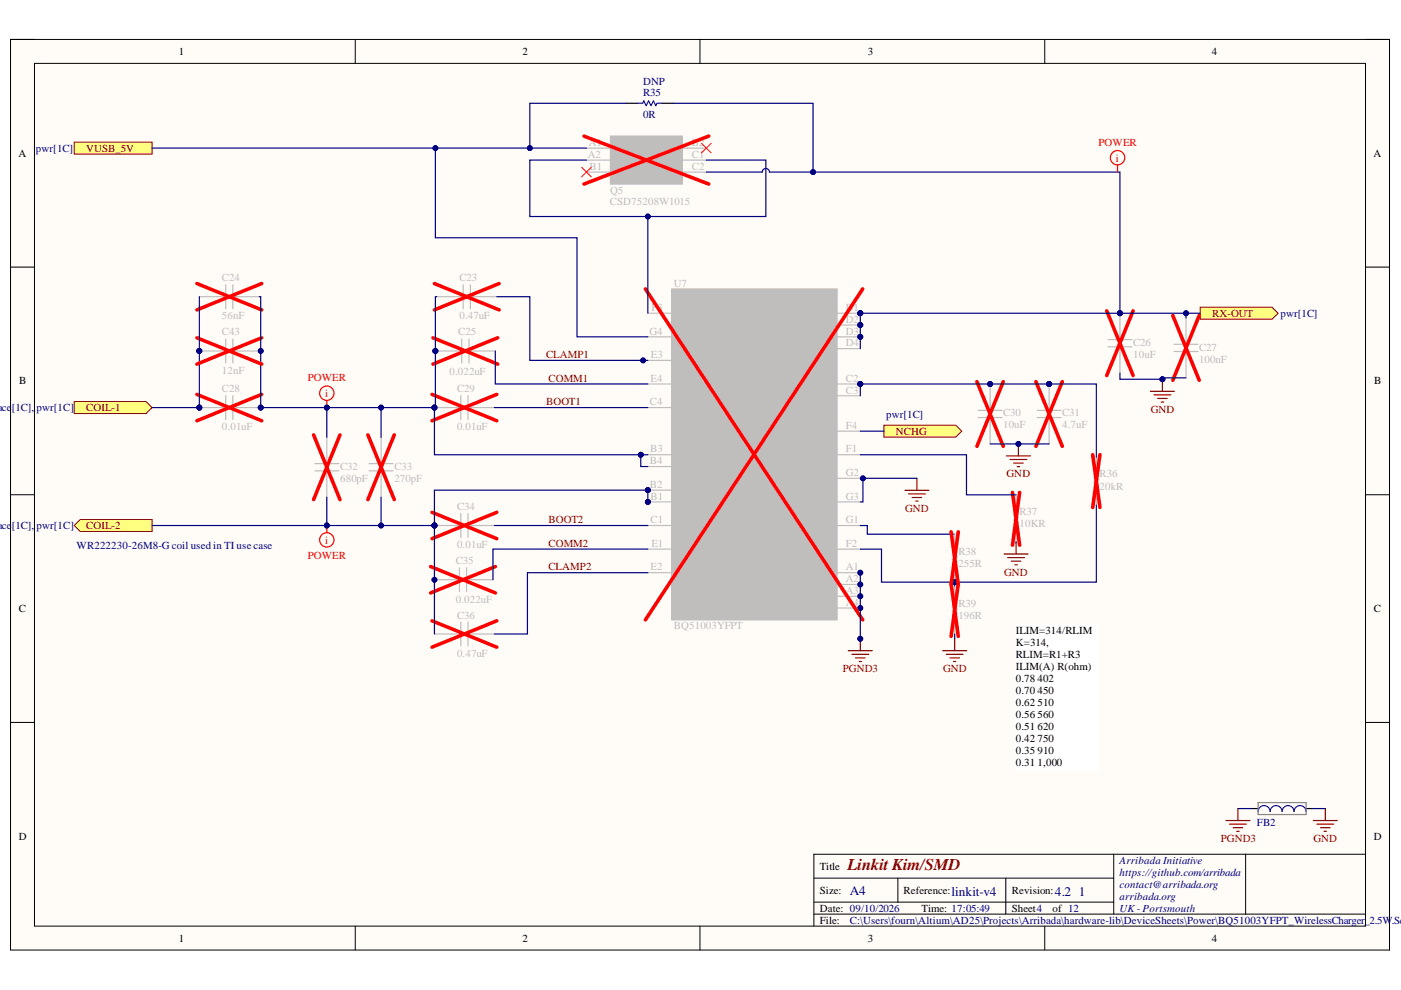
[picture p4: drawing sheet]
<svg xmlns="http://www.w3.org/2000/svg" width="297mm" height="210mm" viewBox="0 0 297 210" stroke-linecap="round" stroke-linejoin="round" font-family="sans-serif">
<defs><g id="words">
<text font-size="3.5" fill="#800000" x="179.7" y="184.4">Linkit Kim/SMD</text>
<g font-size="2.8" fill="#000080">
<text x="180.2" y="189.7">A4</text>
<text x="201.7" y="189.9">linkit-v4</text>
<text x="223.7" y="189.9">4.2</text>
<text x="228.7" y="189.9">1</text>
</g>
<g font-size="2.3">
<text x="37.9" y="11.7">1</text>
<text x="110.8" y="11.7">2</text>
<text x="184" y="11.7">3</text>
<text x="256.9" y="11.7">4</text>
<text x="3.9" y="33.3">A</text>
<text x="291.2" y="33.3">A</text>
<text x="4.1" y="81.5">B</text>
<text x="291.4" y="81.5">B</text>
<text x="4" y="129.8">C</text>
<text x="291.3" y="129.8">C</text>
<text x="215.4" y="134.5">ILIM=314/RLIM</text>
<text x="215.4" y="137">K=314,</text>
<text x="215.4" y="139.5">RLIM=R1+R3</text>
<text x="215.4" y="142.1">ILIM(A) R(ohm)</text>
<text x="215.4" y="144.6">0.78</text>
<text x="215.4" y="147.2">0.70</text>
<text x="215.4" y="149.8">0.62</text>
<text x="220" y="144.6">402</text>
<text x="220" y="147.2">450</text>
<text x="220" y="149.8">510</text>
<text x="215.4" y="152.3">0.56</text>
<text x="215.4" y="154.8">0.51</text>
<text x="220" y="152.3">560</text>
<text x="220" y="154.8">620</text>
<text x="215.4" y="157.4">0.42</text>
<text x="215.4" y="159.9">0.35</text>
<text x="220" y="157.4">750</text>
<text x="220" y="159.9">910</text>
<text x="215.4" y="162.5">0.31</text>
<text x="220" y="162.5">1,000</text>
<text x="4" y="178.1">D</text>
<text x="291.3" y="178.1">D</text>
<text x="173.8" y="184.4">Title</text>
<text x="173.8" y="189.5">Size:</text>
<text x="191.6" y="189.5">Reference:</text>
<text x="214.5" y="189.5">Revision:</text>
<text x="173.8" y="193.3">Date: 09/10/2026</text>
<text x="173.8" y="195.9">File:</text>
<text x="195.4" y="193.3">Time: 17:05:49</text>
<text x="214.5" y="193.3">Sheet4</text>
<text x="223.2" y="193.3">of 12</text>
<text x="37.9" y="199.7">1</text>
<text x="110.8" y="199.7">2</text>
<text x="184" y="199.7">3</text>
<text x="256.9" y="199.7">4</text>
</g>
<g font-size="2.3" fill="#000080">
<text x="136.3" y="17.9">DNP</text>
<text x="136.3" y="20.4">R35</text>
<text x="136.3" y="24.9">0R</text>
<text x="7.6" y="32.2">pwr[1C]</text>
<text x="271.5" y="67.2">pwr[1C]</text>
<text x="-.6" y="87.2">ace[1C],</text>
<text x="7.7" y="87.2">pwr[1C]</text>
<text x="187.9" y="88.7">pwr[1C]</text>
<text x="-.6" y="112.2">ace[1C],</text>
<text x="7.7" y="112.2">pwr[1C]</text>
<text x="16.2" y="116.4">WR222230-26M8-G coil used in TI use case</text>
<text x="266.5" y="175.1">FB2</text>
<text x="237.4" y="183.2">Arribada Initiative</text>
<text x="237.4" y="185.7">https://github.com/arribada</text>
<text x="237.4" y="188.2">contact@arribada.org</text>
<text x="237.4" y="190.8">arribada.org</text>
<text x="180.2" y="195.9">C:\Users\fourn\Altium\AD25\Projects\Arribada\hardware-lib\DeviceSheets\Power\BQ51003YFPT_WirelessCharger_2.5W.Sch</text>
<text x="237.4" y="193.3">UK- Portsmouth</text>
</g>
<g font-size="2.3" fill="#800000">
<text x="18.3" y="32.2">VUSB_5V</text>
<text x="257" y="67.2">RX-OUT</text>
<text x="115.8" y="75.9">CLAMP1</text>
<text x="116.3" y="80.9">COMM1</text>
<text x="18.3" y="87.2">COIL-1</text>
<text x="115.8" y="85.9">BOOT1</text>
<text x="244" y="87.5">GND</text>
<text x="189.9" y="92.2">NCHG</text>
<text x="213.4" y="101.2">GND</text>
<text x="18.3" y="112.2">COIL-2</text>
<text x="116.3" y="111">BOOT2</text>
<text x="191.9" y="108.6">GND</text>
<text x="116.3" y="115.9">COMM2</text>
<text x="116.3" y="120.9">CLAMP2</text>
<text x="212.9" y="122">GND</text>
<text x="178.7" y="142.6">PGND3</text>
<text x="200" y="142.6">GND</text>
<text x="258.9" y="178.6">PGND3</text>
<text x="278.5" y="178.6">GND</text>
</g>
<g font-size="2.3" fill="#bfbebc">
<text x="124.7" y="33.5">A2</text>
<text x="124.8" y="31">A1</text>
<text x="131.2" y="32.2">D2</text>
<text x="131.2" y="34.8">G2</text>
<text x="139.4" y="32.2">S_2</text>
<text x="140.3" y="34.8">G1</text>
<text x="146.7" y="31">B2</text>
<text x="146.7" y="33.5">C1</text>
<text x="125" y="36">B1</text>
<text x="129.4" y="41.1">Q5</text>
<text x="131.2" y="37.3">S_1</text>
<text x="140.3" y="37.3">D1</text>
<text x="146.7" y="36">C2</text>
<text x="129.3" y="43.5">CSD75208W1015</text>
<text x="47.1" y="59.6">C24</text>
<text x="97.4" y="59.6">C23</text>
<text x="138.1" y="66">F3</text>
<text x="142.8" y="60.8">U7</text>
<text x="179.3" y="66">D1</text>
<text x="47.1" y="67.7">56nF</text>
<text x="47.1" y="71.1">C43</text>
<text x="97.2" y="71.1">C25</text>
<text x="97.4" y="67.7">0.47uF</text>
<text x="137.7" y="71">G4</text>
<text x="179.3" y="68.4">D2</text>
<text x="179.3" y="71">D3</text>
<text x="138" y="75.9">E3</text>
<text x="144.2" y="77.2">CLAMP1</text>
<text x="144.2" y="72.2">AD</text>
<text x="168.6" y="74.7">OUT_4</text>
<text x="168.7" y="72.2">OUT_3</text>
<text x="179.3" y="73.4">D4</text>
<text x="240.3" y="75.9">10uF</text>
<text x="240.3" y="73.3">C26</text>
<text x="254.2" y="76.9">100nF</text>
<text x="254.2" y="74.3">C27</text>
<text x="47.1" y="83.1">C28</text>
<text x="47.1" y="79.2">12nF</text>
<text x="95.3" y="79.4">0.022uF</text>
<text x="96.9" y="83.1">C29</text>
<text x="137.9" y="80.9">E4</text>
<text x="144.2" y="82.2">COMM1</text>
<text x="167.6" y="82.2">RECT_1</text>
<text x="179.3" y="80.9">C2</text>
<text x="179.3" y="83.5">C3</text>
<text x="137.8" y="85.9">C4</text>
<text x="167.5" y="84.7">RECT_2</text>
<text x="212.7" y="88.3">C30</text>
<text x="225.2" y="88.3">C31</text>
<text x="47.1" y="91.2">0.01uF</text>
<text x="96.9" y="91.2">0.01uF</text>
<text x="137.9" y="95.9">B3</text>
<text x="179.3" y="95.9">F1</text>
<text x="179.3" y="90.9">F4</text>
<text x="212.7" y="90.8">10uF</text>
<text x="225.2" y="90.8">4.7uF</text>
<text x="72.1" y="99.6">C32</text>
<text x="83.6" y="99.6">C33</text>
<text x="137.8" y="98.4">B4</text>
<text x="179.3" y="101">G2</text>
<text x="233.1" y="101.2">R36</text>
<text x="72.1" y="102.2">680pF</text>
<text x="83.6" y="102.2">270pF</text>
<text x="137.8" y="103.4">B2</text>
<text x="137.9" y="106">B1</text>
<text x="179.3" y="106">G3</text>
<text x="233.1" y="103.8">20kR</text>
<text x="96.9" y="108.2">C34</text>
<text x="137.9" y="111">C1</text>
<text x="144.2" y="112.2">BOOT2</text>
<text x="170.6" y="112.2">ILIM</text>
<text x="179.3" y="111">G1</text>
<text x="216.1" y="111.8">10KR</text>
<text x="216.1" y="109.3">R37</text>
<text x="96.6" y="119.7">C35</text>
<text x="96.9" y="116.3">0.01uF</text>
<text x="138.1" y="115.9">E1</text>
<text x="144.2" y="117.2">COMM2</text>
<text x="171" y="117.2">FOD</text>
<text x="179.3" y="115.9">F2</text>
<text x="203.2" y="117.6">R38</text>
<text x="137.9" y="120.9">E2</text>
<text x="144.2" y="122.2">CLAMP2</text>
<text x="167.2" y="122.2">PGND_1</text>
<text x="179.3" y="120.9">A1</text>
<text x="179.3" y="123.5">A2</text>
<text x="179.3" y="125.9">A3</text>
<text x="203.2" y="120.2">255R</text>
<text x="96.6" y="127.8">0.022uF</text>
<text x="96.9" y="131.2">C36</text>
<text x="179.3" y="128.5">A4</text>
<text x="203.2" y="131.2">196R</text>
<text x="203.2" y="128.6">R39</text>
<text x="142.8" y="133.4">BQ51003YFPT</text>
<text x="96.9" y="139.3">0.47uF</text>
</g>
<g font-size="2.3" fill="#f00">
<text x="232.9" y="31">POWER</text>
<text x="236.6" y="34.3">i</text>
<text x="65.2" y="80.8">POWER</text>
<text x="69" y="84.1">i</text>
<text x="65.2" y="118.6">POWER</text>
<text x="69" y="115.3">i</text>
</g>
</g></defs>
<path d="M2.2 8.4h292.4v193h-292.4z" fill-rule="evenodd" fill="#fffcf8"/>
<path d="M2.2 8.4h292.4v193h-292.4z" fill="none" stroke="#000" stroke-width=".21"/>
<path d="M7.3 13.4h282.2v183h-282.2z" fill-rule="evenodd" fill="#fffcf8"/>
<g fill="none" stroke="#000" stroke-width=".21">
<path d="M2.2 8.4h5.1M7.3 13.4h282.2v183h-282.2zM75.3 8.4v5M148.4 8.4v5M221.5 8.4v5M289.5 8.4h5.1v5M2.2 56.6h5.1M289.5 56.6h5.1M2.2 104.9h5.1M289.5 104.9h5.1M2.2 153.2h5.1M289.5 153.2h5.1"/>
<path d="M75.3 196.4v5M148.4 196.4v5M172.6 186.2h63.5M172.6 193.8h116.9M172.6 191.3h63.5M190.4 186.2v5.1M213.2 186.2v7.6M221.5 196.4v5M236.1 181.1v12.7M264.1 181.1v12.7M289.5 181.1h-116.9v15.3M294.6 196.4v5"/>
</g>
<path d="M92.6 62.9h5.6M98.2 60.4v5.1M99.7 62.9h5.6M99.7 60.4v5.1M92.1 134.4h5.6M97.7 131.9v5.1M99.2 134.4h5.6M99.2 131.9v5.1" fill="none" stroke="#bfbebc" stroke-width=".25"/>
<path d="M92.1 60.1l13.7 5.6M105.8 60.1l-13.7 5.6M91.6 131.6l13.7 5.6M105.3 131.6l-13.7 5.6" fill="none" stroke="#f00" stroke-width=".76"/>
<circle cx="182.4" cy="121.4" r=".51" fill="#000080"/>
<circle cx="182.4" cy="121.4" r=".51" fill="none" stroke="#000080" stroke-width=".21"/>
<circle cx="182.4" cy="123.9" r=".51" fill="#000080"/>
<circle cx="182.4" cy="123.9" r=".51" fill="none" stroke="#000080" stroke-width=".21"/>
<circle cx="182.4" cy="126.4" r=".51" fill="#000080"/>
<circle cx="182.4" cy="126.4" r=".51" fill="none" stroke="#000080" stroke-width=".21"/>
<circle cx="182.4" cy="128.9" r=".51" fill="#000080"/>
<circle cx="182.4" cy="128.9" r=".51" fill="none" stroke="#000080" stroke-width=".21"/>
<circle cx="137.4" cy="106.4" r=".51" fill="#000080"/>
<circle cx="137.4" cy="106.4" r=".51" fill="none" stroke="#000080" stroke-width=".21"/>
<circle cx="137.3" cy="103.9" r=".51" fill="#000080"/>
<circle cx="137.3" cy="103.9" r=".51" fill="none" stroke="#000080" stroke-width=".21"/>
<circle cx="182.4" cy="81.4" r=".51" fill="#000080"/>
<circle cx="182.4" cy="81.4" r=".51" fill="none" stroke="#000080" stroke-width=".21"/>
<circle cx="182.4" cy="66.4" r=".51" fill="#000080"/>
<circle cx="182.4" cy="66.4" r=".51" fill="none" stroke="#000080" stroke-width=".21"/>
<circle cx="182.4" cy="68.9" r=".51" fill="#000080"/>
<circle cx="182.4" cy="68.9" r=".51" fill="none" stroke="#000080" stroke-width=".21"/>
<circle cx="182.4" cy="71.4" r=".51" fill="#000080"/>
<circle cx="182.4" cy="71.4" r=".51" fill="none" stroke="#000080" stroke-width=".21"/>
<path d="M142.4 61.3h35.1v70.1h-35.1z" fill-rule="evenodd" fill="#bfbebc"/>
<path d="M142.4 61.3h35.1v70.1h-35.1zM177.3 121.4h5.1" fill="none" stroke="#bfbebc" stroke-width=".25"/>
<circle cx="182.4" cy="121.4" r=".51" fill="#000080"/>
<circle cx="182.4" cy="121.4" r=".51" fill="none" stroke="#000080" stroke-width=".21"/>
<path d="M177.3 123.9h5.1" fill="none" stroke="#bfbebc" stroke-width=".25"/>
<circle cx="182.4" cy="123.9" r=".51" fill="#000080"/>
<circle cx="182.4" cy="123.9" r=".51" fill="none" stroke="#000080" stroke-width=".21"/>
<path d="M177.3 126.4h5.1" fill="none" stroke="#bfbebc" stroke-width=".25"/>
<circle cx="182.4" cy="126.4" r=".51" fill="#000080"/>
<circle cx="182.4" cy="126.4" r=".51" fill="none" stroke="#000080" stroke-width=".21"/>
<path d="M177.3 128.9h5.1" fill="none" stroke="#bfbebc" stroke-width=".25"/>
<circle cx="182.4" cy="128.9" r=".51" fill="#000080"/>
<circle cx="182.4" cy="128.9" r=".51" fill="none" stroke="#000080" stroke-width=".21"/>
<path d="M137.4 106.4h5" fill="none" stroke="#bfbebc" stroke-width=".25"/>
<circle cx="137.4" cy="106.4" r=".51" fill="#000080"/>
<circle cx="137.4" cy="106.4" r=".51" fill="none" stroke="#000080" stroke-width=".21"/>
<path d="M137.4 103.9h5" fill="none" stroke="#bfbebc" stroke-width=".25"/>
<circle cx="137.3" cy="103.9" r=".51" fill="#000080"/>
<circle cx="137.3" cy="103.9" r=".51" fill="none" stroke="#000080" stroke-width=".21"/>
<path d="M137.4 96.4h5M137.4 98.9h5M177.3 81.4h5.1M137.4 111.4h5" fill="none" stroke="#bfbebc" stroke-width=".25"/>
<circle cx="182.4" cy="81.4" r=".51" fill="#000080"/>
<circle cx="182.4" cy="81.4" r=".51" fill="none" stroke="#000080" stroke-width=".21"/>
<path d="M177.3 66.4h5.1M137.4 86.4h5M177.3 83.9h5.1" fill="none" stroke="#bfbebc" stroke-width=".25"/>
<circle cx="182.4" cy="66.4" r=".51" fill="#000080"/>
<circle cx="182.4" cy="66.4" r=".51" fill="none" stroke="#000080" stroke-width=".21"/>
<path d="M177.3 68.9h5.1" fill="none" stroke="#bfbebc" stroke-width=".25"/>
<circle cx="182.4" cy="68.9" r=".51" fill="#000080"/>
<circle cx="182.4" cy="68.9" r=".51" fill="none" stroke="#000080" stroke-width=".21"/>
<path d="M177.3 71.4h5.1" fill="none" stroke="#bfbebc" stroke-width=".25"/>
<circle cx="182.4" cy="71.4" r=".51" fill="#000080"/>
<circle cx="182.4" cy="71.4" r=".51" fill="none" stroke="#000080" stroke-width=".21"/>
<g fill="none" stroke="#bfbebc" stroke-width=".25">
<path d="M137.4 76.4h5M137.4 66.4h5M137.4 71.4h5M144.2 65.1h7.1M177.3 73.9h5.1M137.4 81.4h5M170.7 90.1h4.8M177.3 96.4h5.1M177.3 91.4h5.1M137.4 116.4h5M177.3 116.4h5.1M177.3 111.4h5.1"/>
<path d="M177.3 101.4h5.1M177.3 106.4h5.1M137.4 121.4h5"/>
</g>
<path d="M136.8 61.3l46.1 70.1M182.9 61.3l-46.1 70.1" fill="none" stroke="#f00" stroke-width=".76"/>
<circle cx="92.3" cy="74.4" r=".51" fill="#000080"/>
<circle cx="92.3" cy="74.4" r=".51" fill="none" stroke="#000080" stroke-width=".21"/>
<path d="M92.3 74.4h5.1" fill="none" stroke="#bfbebc" stroke-width=".25"/>
<circle cx="92.3" cy="74.4" r=".51" fill="#000080"/>
<circle cx="92.3" cy="74.4" r=".51" fill="none" stroke="#000080" stroke-width=".21"/>
<path d="M97.4 74.4h.5M97.9 71.9v5.1M99.4 74.4h5.6M99.4 71.9v5.1M91.8 122.9h5.6M97.4 120.4v5.1M98.9 122.9h5.6M98.9 120.4v5.1" fill="none" stroke="#bfbebc" stroke-width=".25"/>
<path d="M91.8 71.6l13.7 5.6M105.5 71.6l-13.7 5.6M91.3 120.1l13.7 5.6M105 120.1l-13.7 5.6" fill="none" stroke="#f00" stroke-width=".76"/>
<circle cx="92.1" cy="86.4" r=".51" fill="#000080"/>
<circle cx="92.1" cy="86.4" r=".51" fill="none" stroke="#000080" stroke-width=".21"/>
<path d="M92.1 86.4h5.1" fill="none" stroke="#bfbebc" stroke-width=".25"/>
<circle cx="92.1" cy="86.4" r=".51" fill="#000080"/>
<circle cx="92.1" cy="86.4" r=".51" fill="none" stroke="#000080" stroke-width=".21"/>
<path d="M97.2 86.4h.5M97.7 83.9v5.1M99.2 86.4h5.6M99.2 83.9v5.1" fill="none" stroke="#bfbebc" stroke-width=".25"/>
<path d="M91.6 83.6l13.7 5.6M105.3 83.6l-13.7 5.6" fill="none" stroke="#f00" stroke-width=".76"/>
<circle cx="92.1" cy="111.4" r=".51" fill="#000080"/>
<circle cx="92.1" cy="111.4" r=".51" fill="none" stroke="#000080" stroke-width=".21"/>
<path d="M92.1 111.4h5.1" fill="none" stroke="#bfbebc" stroke-width=".25"/>
<circle cx="92.1" cy="111.4" r=".51" fill="#000080"/>
<circle cx="92.1" cy="111.4" r=".51" fill="none" stroke="#000080" stroke-width=".21"/>
<path d="M97.2 111.4h.5M97.7 108.9v5.1M99.2 111.4h5.6M99.2 108.9v5.1" fill="none" stroke="#bfbebc" stroke-width=".25"/>
<path d="M91.6 108.6l13.7 5.6M105.3 108.6l-13.7 5.6" fill="none" stroke="#f00" stroke-width=".76"/>
<path d="M17 110.1h15.3v2.6h-15.3l-1.3-1.3z" fill-rule="evenodd" fill="#ffff80"/>
<path d="M17 110.1h15.3v2.6h-15.3l-1.3-1.3z" fill="none" stroke="#800000" stroke-width=".21"/>
<path d="M15.7 85.1h15.3l1.3 1.3-1.3 1.3h-15.3z" fill-rule="evenodd" fill="#ffff80"/>
<path d="M15.7 85.1h15.3l1.3 1.3-1.3 1.3h-15.3z" fill="none" stroke="#800000" stroke-width=".21"/>
<path d="M66.7 99.8h5.1M66.7 98.3h5.1M69.3 92.7v5.6M69.3 99.8v5.6" fill="none" stroke="#bfbebc" stroke-width=".25"/>
<path d="M66.5 92.2l5.6 13.7M72.1 92.2l-5.6 13.7" fill="none" stroke="#f00" stroke-width=".76"/>
<circle cx="42.3" cy="86.4" r=".51" fill="#000080"/>
<circle cx="42.3" cy="86.4" r=".51" fill="none" stroke="#000080" stroke-width=".21"/>
<path d="M42.3 86.4h5" fill="none" stroke="#bfbebc" stroke-width=".25"/>
<circle cx="42.3" cy="86.4" r=".51" fill="#000080"/>
<circle cx="42.3" cy="86.4" r=".51" fill="none" stroke="#000080" stroke-width=".21"/>
<path d="M47.3 86.4h.6M47.9 83.9v5.1M49.4 86.4h5.6M49.4 83.9v5.1" fill="none" stroke="#bfbebc" stroke-width=".25"/>
<path d="M41.8 83.6l13.7 5.6M55.5 83.6l-13.7 5.6" fill="none" stroke="#f00" stroke-width=".76"/>
<path d="M243.9 83h5.1M244.7 83.7h3.5M245.4 84.5h2.1M246.2 85.2h.5M246.5 80.4v2.6" fill="none" stroke="#800000" stroke-width=".25"/>
<circle cx="246.5" cy="80.4" r=".51" fill="#000080"/>
<circle cx="246.5" cy="80.4" r=".51" fill="none" stroke="#000080" stroke-width=".21"/>
<path d="M254.5 65.1h15.2l1.3 1.3-1.3 1.3h-15.2z" fill-rule="evenodd" fill="#ffff80"/>
<path d="M254.5 65.1h15.2l1.3 1.3-1.3 1.3h-15.2z" fill="none" stroke="#800000" stroke-width=".21"/>
<circle cx="209.9" cy="81.4" r=".51" fill="#000080"/>
<circle cx="209.9" cy="81.4" r=".51" fill="none" stroke="#000080" stroke-width=".21"/>
<path d="M209.9 81.4v5.1" fill="none" stroke="#bfbebc" stroke-width=".25"/>
<circle cx="209.9" cy="81.4" r=".51" fill="#000080"/>
<circle cx="209.9" cy="81.4" r=".51" fill="none" stroke="#000080" stroke-width=".21"/>
<path d="M207.4 87h5.1M207.4 88.5h5.1M209.9 86.5v.5M209.9 88.5v5.6" fill="none" stroke="#bfbebc" stroke-width=".25"/>
<path d="M207.1 80.9l5.6 13.7M212.7 80.9l-5.6 13.7" fill="none" stroke="#f00" stroke-width=".76"/>
<circle cx="222.4" cy="81.4" r=".51" fill="#000080"/>
<circle cx="222.4" cy="81.4" r=".51" fill="none" stroke="#000080" stroke-width=".21"/>
<path d="M222.4 81.4v5.1" fill="none" stroke="#bfbebc" stroke-width=".25"/>
<circle cx="222.4" cy="81.4" r=".51" fill="#000080"/>
<circle cx="222.4" cy="81.4" r=".51" fill="none" stroke="#000080" stroke-width=".21"/>
<path d="M219.9 87h5.1M219.9 88.5h5.1M222.4 86.5v.5M222.4 88.5v5.6M215.4 104.9v3.6l.5 .2-1 .5 1 .5-1 .6 1 .5-1 .5 .5 .2v3.6" fill="none" stroke="#bfbebc" stroke-width=".25"/>
<path d="M219.6 80.9l5.6 13.7M225.2 80.9l-5.6 13.7M214.7 104.4l1.5 11.2M216.2 104.4l-1.5 11.2" fill="none" stroke="#f00" stroke-width=".76"/>
<g fill="none" stroke="#800000" stroke-width=".25">
<path d="M191.9 104h5M192.6 104.7h3.6M193.4 105.5h2M194.2 106.2h.5M194.4 101.4v2.6M212.9 117.5h5.1M213.6 118.2h3.6M214.4 119h2M215.2 119.7h.5M215.4 114.9v2.6M199.9 138h5.1M200.6 138.7h3.6"/>
<path d="M201.4 139.5h2M202.4 135.4v2.6M202.2 140.3h.5"/>
</g>
<path d="M215.4 132.4h17.5v31h-17.5z" fill-rule="evenodd" fill="#fff"/>
<path d="M215.4 132.4h17.5v31h-17.5z" fill="none" stroke="#fff" stroke-width=".21"/>
<path d="M232.4 96.9v3.6l.6 .2-1.1 .5 1.1 .5-1.1 .6 1.1 .5-1.1 .5 .5 .2v3.6M202.4 124.3v3.5l.5 .3-1 .5 1 .5-1 .5 1 .5-1 .5 .5 .3v3.5" fill="none" stroke="#bfbebc" stroke-width=".25"/>
<path d="M231.7 96.4l1.5 11.2M233.2 96.4l-1.5 11.2M201.7 123.8l1.5 11.1M203.2 123.8l-1.5 11.1" fill="none" stroke="#f00" stroke-width=".76"/>
<circle cx="237.5" cy="66.4" r=".51" fill="#000080"/>
<circle cx="237.5" cy="66.4" r=".51" fill="none" stroke="#000080" stroke-width=".21"/>
<path d="M237.4 66.4v5.1" fill="none" stroke="#bfbebc" stroke-width=".25"/>
<circle cx="237.5" cy="66.4" r=".51" fill="#000080"/>
<circle cx="237.5" cy="66.4" r=".51" fill="none" stroke="#000080" stroke-width=".21"/>
<path d="M234.9 72h5.1M234.9 73.5h5.1M237.4 71.5v.5M237.4 73.5v5.6M248.9 73h5.1M248.9 74.5h5.1M251.5 67.4v5.6M251.5 74.5v5.6" fill="none" stroke="#bfbebc" stroke-width=".25"/>
<path d="M234.6 65.9l5.6 13.7M240.2 65.9l-5.6 13.7M248.7 66.9l5.6 13.7M254.3 66.9l-5.6 13.7" fill="none" stroke="#f00" stroke-width=".76"/>
<path d="M129.4 28.9h15.3v10.1h-15.3z" fill-rule="evenodd" fill="#bfbebc"/>
<path d="M124.3 31.4h5.1M124.3 33.9h5.1M124.3 36.5h5.1M129.4 28.9h15.3v10.1h-15.3zM144.7 31.4h5.1M144.7 33.9h5.1M144.7 36.5h5.1" fill="none" stroke="#bfbebc" stroke-width=".25"/>
<path d="M123.8 28.9l26.5 10.1M150.3 28.9l-26.5 10.1" fill="none" stroke="#f00" stroke-width=".76"/>
<path d="M15.7 30.1h16.6v2.6h-16.6z" fill-rule="evenodd" fill="#ffff80"/>
<path d="M15.7 30.1h16.6v2.6h-16.6z" fill="none" stroke="#800000" stroke-width=".21"/>
<path d="M123.3 35.5l2.1 2M125.4 35.5l-2.1 2M148.7 30.4l2.1 2M150.8 30.4l-2.1 2" fill="none" stroke="#f00" stroke-width=".21"/>
<path d="M132.7 21.9h2.5M140.3 21.9h2.6" fill="none" stroke="#000" stroke-width=".25"/>
<path d="M135.2 21.9h1l.3-.5 .5 1 .5-1 .5 1 .5-1 .5 1 .3-.5h1" fill="none" stroke="#00f" stroke-width=".25"/>
<path d="M187.4 90.1h15.2l1.3 1.3-1.3 1.3h-15.2z" fill-rule="evenodd" fill="#ffff80"/>
<path d="M187.4 90.1h15.2l1.3 1.3-1.3 1.3h-15.2z" fill="none" stroke="#800000" stroke-width=".21"/>
<path d="M213.4 96.7h5.1M214.1 97.4h3.6M214.9 98.2h2M215.7 98.9h.5M215.9 94.1v2.6" fill="none" stroke="#800000" stroke-width=".25"/>
<circle cx="215.9" cy="94.1" r=".51" fill="#000080"/>
<circle cx="215.9" cy="94.1" r=".51" fill="none" stroke="#000080" stroke-width=".21"/>
<path d="M104.8 86.4h32.6M92.1 111.4v11.5h-.3M104.8 111.4h32.6M137.4 116.4h-32.9v6.5M137.4 121.4h-25.6v13h-7" fill="none" stroke="#000080" stroke-width=".25"/>
<circle cx="92.1" cy="122.9" r=".51" fill="#000080"/>
<circle cx="92.1" cy="122.9" r=".51" fill="none" stroke="#000080" stroke-width=".21"/>
<circle cx="92.1" cy="111.4" r=".51" fill="#000080"/>
<circle cx="92.1" cy="111.4" r=".51" fill="none" stroke="#000080" stroke-width=".21"/>
<path d="M92.1 122.9v11.5" fill="none" stroke="#000080" stroke-width=".25"/>
<circle cx="92.1" cy="122.9" r=".51" fill="#000080"/>
<circle cx="92.1" cy="122.9" r=".51" fill="none" stroke="#000080" stroke-width=".21"/>
<path d="M92.3 74.4v12h-.2" fill="none" stroke="#000080" stroke-width=".25"/>
<circle cx="92.1" cy="86.4" r=".51" fill="#000080"/>
<circle cx="92.1" cy="86.4" r=".51" fill="none" stroke="#000080" stroke-width=".21"/>
<circle cx="92.3" cy="74.4" r=".51" fill="#000080"/>
<circle cx="92.3" cy="74.4" r=".51" fill="none" stroke="#000080" stroke-width=".21"/>
<path d="M92.6 62.9h-.3v11.5" fill="none" stroke="#000080" stroke-width=".25"/>
<circle cx="92.3" cy="74.4" r=".51" fill="#000080"/>
<circle cx="92.3" cy="74.4" r=".51" fill="none" stroke="#000080" stroke-width=".21"/>
<path d="M69.3 86.4v6.3" fill="none" stroke="#000080" stroke-width=".25"/>
<circle cx="69.3" cy="86.4" r=".51" fill="#000080"/>
<circle cx="69.3" cy="86.4" r=".51" fill="none" stroke="#000080" stroke-width=".21"/>
<path d="M69.3 105.4v6" fill="none" stroke="#000080" stroke-width=".25"/>
<circle cx="69.3" cy="111.4" r=".51" fill="#000080"/>
<circle cx="69.3" cy="111.4" r=".51" fill="none" stroke="#000080" stroke-width=".21"/>
<path d="M80.8 111.4h11.3" fill="none" stroke="#000080" stroke-width=".25"/>
<circle cx="80.8" cy="111.4" r=".51" fill="#000080"/>
<circle cx="80.8" cy="111.4" r=".51" fill="none" stroke="#000080" stroke-width=".21"/>
<circle cx="92.1" cy="111.4" r=".51" fill="#000080"/>
<circle cx="92.1" cy="111.4" r=".51" fill="none" stroke="#000080" stroke-width=".21"/>
<circle cx="92.1" cy="111.4" r=".51" fill="#000080"/>
<circle cx="92.1" cy="111.4" r=".51" fill="none" stroke="#000080" stroke-width=".21"/>
<path d="M42.3 74.4v12" fill="none" stroke="#000080" stroke-width=".25"/>
<circle cx="42.3" cy="74.4" r=".51" fill="#000080"/>
<circle cx="42.3" cy="74.4" r=".51" fill="none" stroke="#000080" stroke-width=".21"/>
<circle cx="42.3" cy="86.4" r=".51" fill="#000080"/>
<circle cx="42.3" cy="86.4" r=".51" fill="none" stroke="#000080" stroke-width=".21"/>
<path d="M182.4 121.3v14.1" fill="none" stroke="#000080" stroke-width=".25"/>
<circle cx="182.4" cy="135.4" r=".51" fill="#000080"/>
<circle cx="182.4" cy="135.4" r=".51" fill="none" stroke="#000080" stroke-width=".21"/>
<path d="M222.4 81.4h10v15.5" fill="none" stroke="#000080" stroke-width=".25"/>
<circle cx="222.4" cy="81.4" r=".51" fill="#000080"/>
<circle cx="222.4" cy="81.4" r=".51" fill="none" stroke="#000080" stroke-width=".21"/>
<path d="M202.4 123.4v.9" fill="none" stroke="#000080" stroke-width=".25"/>
<circle cx="202.4" cy="123.4" r=".51" fill="#000080"/>
<circle cx="202.4" cy="123.4" r=".51" fill="none" stroke="#000080" stroke-width=".21"/>
<path d="M182.4 116.4h4.5v7h15.5" fill="none" stroke="#000080" stroke-width=".25"/>
<circle cx="202.4" cy="123.4" r=".51" fill="#000080"/>
<circle cx="202.4" cy="123.4" r=".51" fill="none" stroke="#000080" stroke-width=".21"/>
<path d="M182.4 96.4h22.5v8.5h10.5M215.4 114.9v.2M232.4 107.1v16.3h-30M202.4 134.4v1" fill="none" stroke="#000080" stroke-width=".25"/>
<circle cx="202.4" cy="123.4" r=".51" fill="#000080"/>
<circle cx="202.4" cy="123.4" r=".51" fill="none" stroke="#000080" stroke-width=".21"/>
<path d="M251.5 80.1h-5v.3" fill="none" stroke="#000080" stroke-width=".25"/>
<circle cx="246.5" cy="80.4" r=".51" fill="#000080"/>
<circle cx="246.5" cy="80.4" r=".51" fill="none" stroke="#000080" stroke-width=".21"/>
<path d="M237.4 79.1v1.3h9.1" fill="none" stroke="#000080" stroke-width=".25"/>
<circle cx="246.5" cy="80.4" r=".51" fill="#000080"/>
<circle cx="246.5" cy="80.4" r=".51" fill="none" stroke="#000080" stroke-width=".21"/>
<path d="M251.5 66.4h3" fill="none" stroke="#000080" stroke-width=".25"/>
<circle cx="251.5" cy="66.4" r=".51" fill="#000080"/>
<circle cx="251.5" cy="66.4" r=".51" fill="none" stroke="#000080" stroke-width=".21"/>
<path d="M182.4 66.4h69.1v1" fill="none" stroke="#000080" stroke-width=".25"/>
<circle cx="182.4" cy="66.4" r=".51" fill="#000080"/>
<circle cx="182.4" cy="66.4" r=".51" fill="none" stroke="#000080" stroke-width=".21"/>
<circle cx="237.5" cy="66.4" r=".51" fill="#000080"/>
<circle cx="237.5" cy="66.4" r=".51" fill="none" stroke="#000080" stroke-width=".21"/>
<circle cx="251.5" cy="66.4" r=".51" fill="#000080"/>
<circle cx="251.5" cy="66.4" r=".51" fill="none" stroke="#000080" stroke-width=".21"/>
<path d="M32.3 31.4h60v19h30v21h15.1" fill="none" stroke="#000080" stroke-width=".25"/>
<circle cx="92.3" cy="31.4" r=".51" fill="#000080"/>
<circle cx="92.3" cy="31.4" r=".51" fill="none" stroke="#000080" stroke-width=".21"/>
<path d="M92.3 31.4h32" fill="none" stroke="#000080" stroke-width=".25"/>
<circle cx="92.3" cy="31.4" r=".51" fill="#000080"/>
<circle cx="92.3" cy="31.4" r=".51" fill="none" stroke="#000080" stroke-width=".21"/>
<circle cx="112.3" cy="31.4" r=".51" fill="#000080"/>
<circle cx="112.3" cy="31.4" r=".51" fill="none" stroke="#000080" stroke-width=".21"/>
<path d="M124.3 33.9h-12v12h25.1v20.5" fill="none" stroke="#000080" stroke-width=".25"/>
<circle cx="137.4" cy="45.9" r=".51" fill="#000080"/>
<circle cx="137.4" cy="45.9" r=".51" fill="none" stroke="#000080" stroke-width=".21"/>
<path d="M149.8 33.9h12.6v12h-25" fill="none" stroke="#000080" stroke-width=".25"/>
<circle cx="137.4" cy="45.9" r=".51" fill="#000080"/>
<circle cx="137.4" cy="45.9" r=".51" fill="none" stroke="#000080" stroke-width=".21"/>
<path d="M132.7 21.9h-20.4v9.5" fill="none" stroke="#000080" stroke-width=".25"/>
<circle cx="112.3" cy="31.4" r=".51" fill="#000080"/>
<circle cx="112.3" cy="31.4" r=".51" fill="none" stroke="#000080" stroke-width=".21"/>
<path d="M142.9 21.9h29.5v14.6" fill="none" stroke="#000080" stroke-width=".25"/>
<circle cx="172.4" cy="36.5" r=".51" fill="#000080"/>
<circle cx="172.4" cy="36.5" r=".51" fill="none" stroke="#000080" stroke-width=".21"/>
<path d="M105.3 62.9h7v13.5h24M182.4 91.4h5" fill="none" stroke="#000080" stroke-width=".25"/>
<circle cx="136.3" cy="76.4" r=".51" fill="#000080"/>
<circle cx="136.3" cy="76.4" r=".51" fill="none" stroke="#000080" stroke-width=".21"/>
<path d="M136.3 76.4h1.1" fill="none" stroke="#000080" stroke-width=".25"/>
<circle cx="136.3" cy="76.4" r=".51" fill="#000080"/>
<circle cx="136.3" cy="76.4" r=".51" fill="none" stroke="#000080" stroke-width=".21"/>
<path d="M105 74.4v7h32.4M32.3 86.4h10" fill="none" stroke="#000080" stroke-width=".25"/>
<circle cx="42.3" cy="86.4" r=".51" fill="#000080"/>
<circle cx="42.3" cy="86.4" r=".51" fill="none" stroke="#000080" stroke-width=".21"/>
<path d="M135.9 96.4v2.5h1.5" fill="none" stroke="#000080" stroke-width=".25"/>
<circle cx="135.9" cy="96.4" r=".51" fill="#000080"/>
<circle cx="135.9" cy="96.4" r=".51" fill="none" stroke="#000080" stroke-width=".21"/>
<path d="M135.9 96.4h1.5" fill="none" stroke="#000080" stroke-width=".25"/>
<circle cx="135.9" cy="96.4" r=".51" fill="#000080"/>
<circle cx="135.9" cy="96.4" r=".51" fill="none" stroke="#000080" stroke-width=".21"/>
<path d="M137.4 106.6v-2.7h-45.3v7.5" fill="none" stroke="#000080" stroke-width=".25"/>
<circle cx="137.4" cy="106.4" r=".51" fill="#000080"/>
<circle cx="137.4" cy="106.4" r=".51" fill="none" stroke="#000080" stroke-width=".21"/>
<circle cx="137.3" cy="103.9" r=".51" fill="#000080"/>
<circle cx="137.3" cy="103.9" r=".51" fill="none" stroke="#000080" stroke-width=".21"/>
<circle cx="92.1" cy="111.4" r=".51" fill="#000080"/>
<circle cx="92.1" cy="111.4" r=".51" fill="none" stroke="#000080" stroke-width=".21"/>
<path d="M182.4 111.4h1.5v1.9h18.5M194.4 101.4h-11.4v5h-.6" fill="none" stroke="#000080" stroke-width=".25"/>
<circle cx="183" cy="101.4" r=".51" fill="#000080"/>
<circle cx="183" cy="101.4" r=".51" fill="none" stroke="#000080" stroke-width=".21"/>
<path d="M182.4 101.4h.6" fill="none" stroke="#000080" stroke-width=".25"/>
<circle cx="183" cy="101.4" r=".51" fill="#000080"/>
<circle cx="183" cy="101.4" r=".51" fill="none" stroke="#000080" stroke-width=".21"/>
<path d="M182.4 81.4v2.5" fill="none" stroke="#000080" stroke-width=".25"/>
<circle cx="182.4" cy="81.4" r=".51" fill="#000080"/>
<circle cx="182.4" cy="81.4" r=".51" fill="none" stroke="#000080" stroke-width=".21"/>
<path d="M182.4 66.4v7.5" fill="none" stroke="#000080" stroke-width=".25"/>
<circle cx="182.4" cy="71.4" r=".51" fill="#000080"/>
<circle cx="182.4" cy="71.4" r=".51" fill="none" stroke="#000080" stroke-width=".21"/>
<circle cx="182.4" cy="68.9" r=".51" fill="#000080"/>
<circle cx="182.4" cy="68.9" r=".51" fill="none" stroke="#000080" stroke-width=".21"/>
<circle cx="182.4" cy="66.4" r=".51" fill="#000080"/>
<circle cx="182.4" cy="66.4" r=".51" fill="none" stroke="#000080" stroke-width=".21"/>
<path d="M182.4 81.4h40" fill="none" stroke="#000080" stroke-width=".25"/>
<circle cx="182.4" cy="81.4" r=".51" fill="#000080"/>
<circle cx="182.4" cy="81.4" r=".51" fill="none" stroke="#000080" stroke-width=".21"/>
<circle cx="209.9" cy="81.4" r=".51" fill="#000080"/>
<circle cx="209.9" cy="81.4" r=".51" fill="none" stroke="#000080" stroke-width=".21"/>
<circle cx="222.4" cy="81.4" r=".51" fill="#000080"/>
<circle cx="222.4" cy="81.4" r=".51" fill="none" stroke="#000080" stroke-width=".21"/>
<path d="M209.9 94.1h12.5" fill="none" stroke="#000080" stroke-width=".25"/>
<circle cx="215.9" cy="94.1" r=".51" fill="#000080"/>
<circle cx="215.9" cy="94.1" r=".51" fill="none" stroke="#000080" stroke-width=".21"/>
<path d="M149.8 36.5h11.8a.76 .76 0 0 1 .8-.8 .76 .76 0 0 1 .7 .8h74.3v29.9" fill="none" stroke="#000080" stroke-width=".25"/>
<circle cx="172.4" cy="36.5" r=".51" fill="#000080"/>
<circle cx="172.4" cy="36.5" r=".51" fill="none" stroke="#000080" stroke-width=".21"/>
<circle cx="237.5" cy="66.4" r=".51" fill="#000080"/>
<circle cx="237.5" cy="66.4" r=".51" fill="none" stroke="#000080" stroke-width=".21"/>
<circle cx="202.4" cy="123.4" r=".51" fill="#000080"/>
<circle cx="202.4" cy="123.4" r=".51" fill="none" stroke="#000080" stroke-width=".21"/>
<path d="M202.4 113.3v2.5M202.4 120.9v2.5" fill="none" stroke="#bfbebc" stroke-width=".25"/>
<circle cx="202.4" cy="123.4" r=".51" fill="#000080"/>
<circle cx="202.4" cy="123.4" r=".51" fill="none" stroke="#000080" stroke-width=".21"/>
<path d="M202.4 115.8v1l.5 .3-1 .5 1 .5-1 .5 1 .5-1 .5 .5 .3v1" fill="none" stroke="#bfbebc" stroke-width=".25"/>
<path d="M201.7 112.8l1.5 11.1M203.2 112.8l-1.5 11.1" fill="none" stroke="#f00" stroke-width=".76"/>
<path d="M55.3 86.4h36.8v10h43.8" fill="none" stroke="#000080" stroke-width=".25"/>
<circle cx="135.9" cy="96.4" r=".51" fill="#000080"/>
<circle cx="135.9" cy="96.4" r=".51" fill="none" stroke="#000080" stroke-width=".21"/>
<circle cx="92.1" cy="86.4" r=".51" fill="#000080"/>
<circle cx="92.1" cy="86.4" r=".51" fill="none" stroke="#000080" stroke-width=".21"/>
<circle cx="80.8" cy="86.4" r=".51" fill="#000080"/>
<circle cx="80.8" cy="86.4" r=".51" fill="none" stroke="#000080" stroke-width=".21"/>
<circle cx="69.3" cy="86.4" r=".51" fill="#000080"/>
<circle cx="69.3" cy="86.4" r=".51" fill="none" stroke="#000080" stroke-width=".21"/>
<circle cx="55.3" cy="86.4" r=".51" fill="#000080"/>
<circle cx="55.3" cy="86.4" r=".51" fill="none" stroke="#000080" stroke-width=".21"/>
<path d="M55 86.4h.3" fill="none" stroke="#000080" stroke-width=".25"/>
<circle cx="55.3" cy="86.4" r=".51" fill="#000080"/>
<circle cx="55.3" cy="86.4" r=".51" fill="none" stroke="#000080" stroke-width=".21"/>
<path d="M55 74.4h.3v12" fill="none" stroke="#000080" stroke-width=".25"/>
<circle cx="55.3" cy="86.4" r=".51" fill="#000080"/>
<circle cx="55.3" cy="86.4" r=".51" fill="none" stroke="#000080" stroke-width=".21"/>
<circle cx="55.3" cy="74.4" r=".51" fill="#000080"/>
<circle cx="55.3" cy="74.4" r=".51" fill="none" stroke="#000080" stroke-width=".21"/>
<path d="M179.9 138h5M180.6 138.7h3.6M181.4 139.5h2M182.4 135.4v2.6M182.1 140.3h.6" fill="none" stroke="#800000" stroke-width=".25"/>
<circle cx="182.4" cy="135.4" r=".51" fill="#000080"/>
<circle cx="182.4" cy="135.4" r=".51" fill="none" stroke="#000080" stroke-width=".21"/>
<path d="M78.3 99.8h5M78.3 98.3h5M80.8 92.7v5.6M80.8 99.8v5.6" fill="none" stroke="#bfbebc" stroke-width=".25"/>
<path d="M78 92.2l5.6 13.7M83.6 92.2l-5.6 13.7" fill="none" stroke="#f00" stroke-width=".76"/>
<path d="M80.8 105.4v6h-48.5" fill="none" stroke="#000080" stroke-width=".25"/>
<circle cx="69.3" cy="111.4" r=".51" fill="#000080"/>
<circle cx="69.3" cy="111.4" r=".51" fill="none" stroke="#000080" stroke-width=".21"/>
<circle cx="80.8" cy="111.4" r=".51" fill="#000080"/>
<circle cx="80.8" cy="111.4" r=".51" fill="none" stroke="#000080" stroke-width=".21"/>
<path d="M80.8 86.4v6.3" fill="none" stroke="#000080" stroke-width=".25"/>
<circle cx="80.8" cy="86.4" r=".51" fill="#000080"/>
<circle cx="80.8" cy="86.4" r=".51" fill="none" stroke="#000080" stroke-width=".21"/>
<g fill="none" stroke="#f00" stroke-width=".25">
<path d="M236.9 35v1.5M69.3 84.9v1.5"/>
<circle cx="236.9" cy="33.4" r="1.52"/>
<circle cx="69.3" cy="83.4" r="1.52"/>
</g>
<circle cx="69.3" cy="86.4" r=".51" fill="#000080"/>
<circle cx="69.3" cy="86.4" r=".51" fill="none" stroke="#000080" stroke-width=".21"/>
<g fill="none" stroke="#f00" stroke-width=".25">
<path d="M69.3 111.4v1.5"/>
<circle cx="69.3" cy="114.5" r="1.52"/>
</g>
<circle cx="69.3" cy="111.4" r=".51" fill="#000080"/>
<circle cx="69.3" cy="111.4" r=".51" fill="none" stroke="#000080" stroke-width=".21"/>
<path d="M265.5 171.4h1.2M276.9 171.4h1.3" fill="none" stroke="#000" stroke-width=".25"/>
<path d="M266.7 172.1a1.27 1.27 0 0 1 1.3-1.3 1.27 1.27 0 0 1 1.3 1.3 1.27 1.27 0 0 1 1.3-1.3 1.27 1.27 0 0 1 1.2 1.3 1.27 1.27 0 0 1 1.3-1.3 1.27 1.27 0 0 1 1.3 1.3 1.27 1.27 0 0 1 1.2-1.3 1.27 1.27 0 0 1 1.3 1.3" fill="none" stroke="#00f" stroke-width=".25"/>
<path d="M266.7 170.2h10.2v2.5h-10.2z" fill="none" stroke="#808080" stroke-width=".25"/>
<path d="M259.9 174h5.1M260.7 174.7h3.5M261.5 175.5h2M262.2 176.3h.5M262.5 171.4v2.6M278.4 174h5.1M279.2 174.7h3.6M280 175.5h2M280.7 176.3h.5M281 171.4v2.6" fill="none" stroke="#800000" stroke-width=".25"/>
<path d="M262.5 171.4h3M278.2 171.4h2.8" fill="none" stroke="#000080" stroke-width=".25"/>
<path d="M42.3 62.9h5.6M47.9 60.4v5.1M49.4 62.9h5.6M49.4 60.4v5.1" fill="none" stroke="#bfbebc" stroke-width=".25"/>
<path d="M41.8 60.1l13.7 5.6M55.5 60.1l-13.7 5.6" fill="none" stroke="#f00" stroke-width=".76"/>
<circle cx="42.3" cy="74.4" r=".51" fill="#000080"/>
<circle cx="42.3" cy="74.4" r=".51" fill="none" stroke="#000080" stroke-width=".21"/>
<path d="M42.3 74.4h5" fill="none" stroke="#bfbebc" stroke-width=".25"/>
<circle cx="42.3" cy="74.4" r=".51" fill="#000080"/>
<circle cx="42.3" cy="74.4" r=".51" fill="none" stroke="#000080" stroke-width=".21"/>
<path d="M47.3 74.4h.6M47.9 71.9v5.1M49.4 74.4h5.6M49.4 71.9v5.1" fill="none" stroke="#bfbebc" stroke-width=".25"/>
<path d="M41.8 71.6l13.7 5.6M55.5 71.6l-13.7 5.6" fill="none" stroke="#f00" stroke-width=".76"/>
<path d="M42.3 62.9v11.5" fill="none" stroke="#000080" stroke-width=".25"/>
<circle cx="42.3" cy="74.4" r=".51" fill="#000080"/>
<circle cx="42.3" cy="74.4" r=".51" fill="none" stroke="#000080" stroke-width=".21"/>
<path d="M55 62.9h.3v11.5" fill="none" stroke="#000080" stroke-width=".25"/>
<circle cx="55.3" cy="74.4" r=".51" fill="#000080"/>
<circle cx="55.3" cy="74.4" r=".51" fill="none" stroke="#000080" stroke-width=".21"/>
<use href="#words"/>
</svg>
